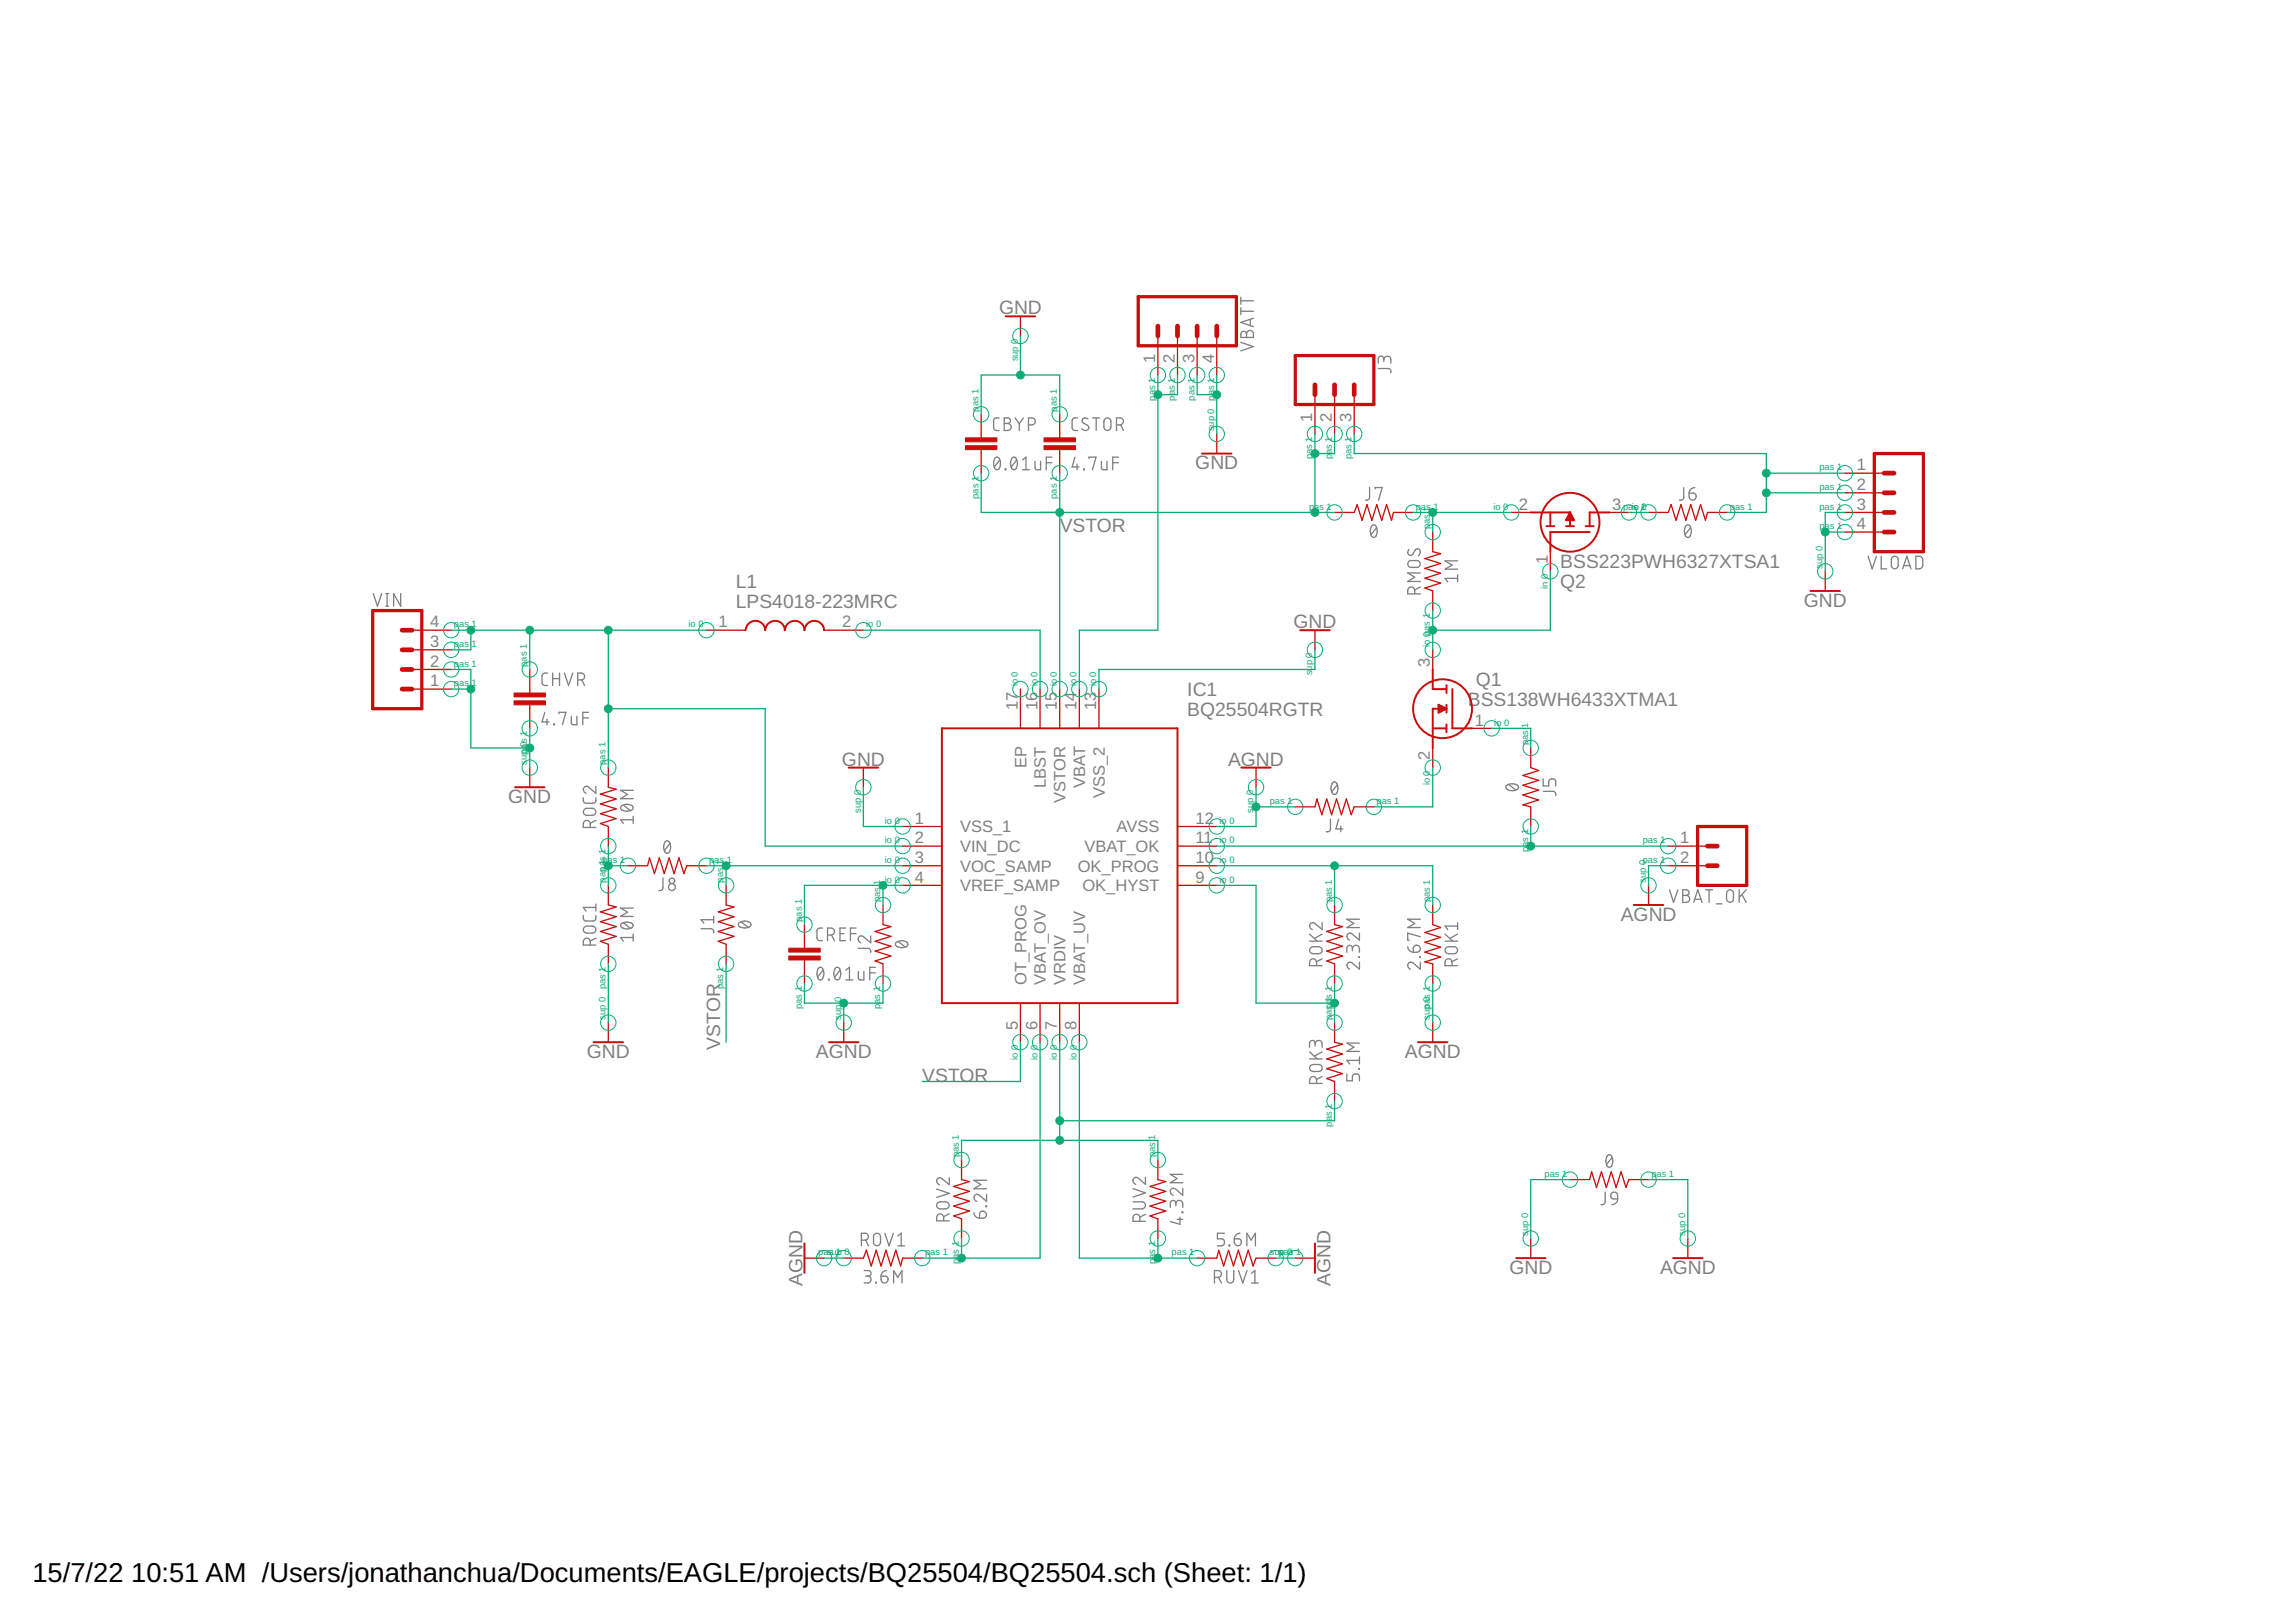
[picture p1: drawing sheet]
<svg xmlns="http://www.w3.org/2000/svg" width="297mm" height="210mm" viewBox="0 0 297 210" stroke-linecap="round" stroke-linejoin="round" font-family="sans-serif">
<defs><g id="words">
<g font-size="3.5">
<text x="4.2" y="204.7">15/7/22</text>
<text x="17" y="204.7">10:51 AM /Users/jonathanchua/Documents/EAGLE/projects/BQ25504/BQ25504.sch (Sheet: 1/1)</text>
</g>
<g font-size="2.5" fill="#808080">
<text x="129.2" y="40.7">GND</text>
<text x="154.6" y="60.7">GND</text>
<text x="137.1" y="68.9">VSTOR</text>
<text x="95.2" y="76.1">L1</text>
<text x="201.9" y="73.6">BSS223PWH6327XTSA1</text>
<text x="201.9" y="76.1">Q2</text>
<text x="95.2" y="78.6">LPS4018-223MRC</text>
<text x="167.3" y="81.3">GND</text>
<text x="233.4" y="78.5">GND</text>
<text x="190.9" y="88.8">Q1</text>
<text x="153.6" y="92.6">BQ25504RGTR</text>
<text x="153.6" y="90.1">IC1</text>
<text x="189.9" y="91.3">BSS138WH6433XTMA1</text>
<text x="108.9" y="99.1">GND</text>
<text x="158.9" y="99.1">AGND</text>
<text x="65.8" y="103.9">GND</text>
<text x="209.7" y="119.1">AGND</text>
<text x="75.9" y="136.9">GND</text>
<text x="93.2" y="135.8" transform="rotate(-90 93.2 135.8)">VSTOR</text>
<text x="105.6" y="136.9">AGND</text>
<text x="181.8" y="136.9">AGND</text>
<text x="119.3" y="140">VSTOR</text>
<text x="103.8" y="166.4" transform="rotate(-90 103.8 166.4)">AGND</text>
<text x="172.1" y="166.4" transform="rotate(-90 172.1 166.4)">AGND</text>
<text x="195.3" y="164.8">GND</text>
<text x="214.8" y="164.8">AGND</text>
</g>
<g font-size="2.1" fill="#808080">
<text x="149.4" y="47" transform="rotate(-90 149.4 47)">1</text>
<text x="152" y="47" transform="rotate(-90 152 47)">2</text>
<text x="154.5" y="47" transform="rotate(-90 154.5 47)">3</text>
<text x="157.1" y="47" transform="rotate(-90 157.1 47)">4</text>
<text x="169.8" y="54.6" transform="rotate(-90 169.8 54.6)">1</text>
<text x="172.3" y="54.6" transform="rotate(-90 172.3 54.6)">2</text>
<text x="174.8" y="54.6" transform="rotate(-90 174.8 54.6)">3</text>
<text x="196.5" y="66">2</text>
<text x="208.6" y="66">3</text>
<text x="240.2" y="60.9">1</text>
<text x="240.2" y="63.4">2</text>
<text x="240.2" y="66">3</text>
<text x="240.2" y="68.5">4</text>
<text x="200.2" y="72.9" transform="rotate(-90 200.2 72.9)">1</text>
<text x="55.6" y="83.7">3</text>
<text x="55.6" y="81.2">4</text>
<text x="92.9" y="81.2">1</text>
<text x="109" y="81.2">2</text>
<text x="55.6" y="88.8">1</text>
<text x="55.6" y="86.3">2</text>
<text x="185" y="86.3" transform="rotate(-90 185 86.3)">3</text>
<text x="131.7" y="91.9" transform="rotate(-90 131.7 91.9)">17</text>
<text x="134.2" y="91.9" transform="rotate(-90 134.2 91.9)">16</text>
<text x="136.7" y="91.9" transform="rotate(-90 136.7 91.9)">15</text>
<text x="139.3" y="91.9" transform="rotate(-90 139.3 91.9)">14</text>
<text x="141.8" y="91.9" transform="rotate(-90 141.8 91.9)">13</text>
<text x="190.8" y="93.9">1</text>
<text x="132.8" y="99.4" transform="rotate(-90 132.8 99.4)">EP</text>
<text x="135.3" y="101.9" transform="rotate(-90 135.3 101.9)">LBST</text>
<text x="185" y="98.3" transform="rotate(-90 185 98.3)">2</text>
<text x="118.3" y="106.6">1</text>
<text x="124.2" y="107.7">VSS_1</text>
<text x="137.9" y="103.9" transform="rotate(-90 137.9 103.9)">VSTOR</text>
<text x="140.4" y="102" transform="rotate(-90 140.4 102)">VBAT</text>
<text x="142.9" y="103.2" transform="rotate(-90 142.9 103.2)">VSS_2</text>
<text x="144.5" y="107.7">AVSS</text>
<text x="154.7" y="106.6">12</text>
<text x="118.3" y="109.1">2</text>
<text x="118.3" y="111.7">3</text>
<text x="124.2" y="110.3">VIN_DC</text>
<text x="124.2" y="112.8">VOC_SAMP</text>
<text x="139.4" y="112.8">OK_PROG</text>
<text x="140.3" y="110.3">VBAT_OK</text>
<text x="154.7" y="109.1">11</text>
<text x="154.7" y="111.7">10</text>
<text x="217.4" y="109.1">1</text>
<text x="217.4" y="111.7">2</text>
<text x="118.3" y="114.2">4</text>
<text x="124.2" y="115.3">VREF_SAMP</text>
<text x="140" y="115.3">OK_HYST</text>
<text x="154.7" y="114.2">9</text>
<text x="132.8" y="127.5" transform="rotate(-90 132.8 127.5)">OT_PROG</text>
<text x="135.3" y="127.5" transform="rotate(-90 135.3 127.5)">VBAT_OV</text>
<text x="137.9" y="127.5" transform="rotate(-90 137.9 127.5)">VRDIV</text>
<text x="140.4" y="127.5" transform="rotate(-90 140.4 127.5)">VBAT_UV</text>
<text x="131.7" y="133.3" transform="rotate(-90 131.7 133.3)">5</text>
<text x="134.2" y="133.3" transform="rotate(-90 134.2 133.3)">6</text>
<text x="136.7" y="133.3" transform="rotate(-90 136.7 133.3)">7</text>
<text x="139.3" y="133.3" transform="rotate(-90 139.3 133.3)">8</text>
</g>
<g font-size="1.2" fill="#0dab76">
<text x="131.7" y="46.8" transform="rotate(-90 131.7 46.8)">sup 0</text>
<text x="126.6" y="53.3" transform="rotate(-90 126.6 53.3)">pas 1</text>
<text x="136.7" y="53.3" transform="rotate(-90 136.7 53.3)">pas 1</text>
<text x="149.4" y="51.8" transform="rotate(-90 149.4 51.8)">pas 1</text>
<text x="152" y="51.8" transform="rotate(-90 152 51.8)">pas 1</text>
<text x="154.5" y="51.8" transform="rotate(-90 154.5 51.8)">pas 1</text>
<text x="157.1" y="51.8" transform="rotate(-90 157.1 51.8)">pas 1</text>
<text x="157.1" y="55.8" transform="rotate(-90 157.1 55.8)">sup 0</text>
<text x="169.8" y="59.5" transform="rotate(-90 169.8 59.5)">pas 1</text>
<text x="172.3" y="59.5" transform="rotate(-90 172.3 59.5)">pas 1</text>
<text x="174.8" y="59.5" transform="rotate(-90 174.8 59.5)">pas 1</text>
<text x="126.6" y="64.5" transform="rotate(-90 126.6 64.5)">pas 1</text>
<text x="136.7" y="64.5" transform="rotate(-90 136.7 64.5)">pas 1</text>
<text x="169.4" y="66">pas 1</text>
<text x="183.2" y="66">pas 1</text>
<text x="193.2" y="66">io 0</text>
<text x="210" y="66">pais 0</text>
<text x="211.4" y="66">o 1</text>
<text x="223.8" y="66">pas 1</text>
<text x="235.4" y="60.9">pas 1</text>
<text x="235.4" y="63.4">pas 1</text>
<text x="235.4" y="66">pas 1</text>
<text x="185" y="68.5" transform="rotate(-90 185 68.5)">pas</text>
<text x="185" y="66.2" transform="rotate(-90 185 66.2)">1</text>
<text x="235.4" y="68.5">pas 1</text>
<text x="200.2" y="76.2" transform="rotate(-90 200.2 76.2)">in 0</text>
<text x="235.8" y="73.6" transform="rotate(-90 235.8 73.6)">sup 0</text>
<text x="58.7" y="83.7">pas</text>
<text x="58.7" y="81.2">pas 1</text>
<text x="61" y="83.7">1</text>
<text x="89.1" y="81.2">io 0</text>
<text x="112.1" y="81.2">io 0</text>
<text x="185" y="83.7" transform="rotate(-90 185 83.7)">io 0pas 1</text>
<text x="58.7" y="88.8">pas</text>
<text x="58.7" y="86.3">pas 1</text>
<text x="61" y="88.8">1</text>
<text x="68.2" y="86.3" transform="rotate(-90 68.2 86.3)">pas 1</text>
<text x="131.7" y="88.8" transform="rotate(-90 131.7 88.8)">io 0</text>
<text x="134.2" y="88.8" transform="rotate(-90 134.2 88.8)">io 0</text>
<text x="136.7" y="88.8" transform="rotate(-90 136.7 88.8)">io 0</text>
<text x="139.3" y="88.8" transform="rotate(-90 139.3 88.8)">io 0</text>
<text x="141.8" y="88.8" transform="rotate(-90 141.8 88.8)">io 0</text>
<text x="169.8" y="87.4" transform="rotate(-90 169.8 87.4)">sup 0</text>
<text x="193.3" y="93.9">io 0</text>
<text x="197.7" y="94.2" transform="rotate(-90 197.7 94.2)">1</text>
<text x="68.2" y="99" transform="rotate(-90 68.2 99)">suppa0s 1</text>
<text x="78.3" y="99" transform="rotate(-90 78.3 99)">pas 1</text>
<text x="185" y="101.6" transform="rotate(-90 185 101.6)">io 0</text>
<text x="197.7" y="96.4" transform="rotate(-90 197.7 96.4)">pas</text>
<text x="111.3" y="105.2" transform="rotate(-90 111.3 105.2)">sup 0</text>
<text x="114.5" y="106.6">io 0</text>
<text x="157.8" y="106.6">io 0</text>
<text x="162.1" y="105.2" transform="rotate(-90 162.1 105.2)">sup 0</text>
<text x="164.3" y="104.1">pas 1</text>
<text x="178.1" y="104.1">pas 1</text>
<text x="77.9" y="111.7">pas 1</text>
<text x="91.7" y="111.7">pas 1</text>
<text x="93.6" y="111.9" transform="rotate(-90 93.6 111.9)">1</text>
<text x="114.5" y="109.1">io 0</text>
<text x="114.5" y="111.7">io 0</text>
<text x="157.8" y="109.1">io 0</text>
<text x="157.8" y="111.7">io 0</text>
<text x="197.7" y="110.2" transform="rotate(-90 197.7 110.2)">pas 1</text>
<text x="212.5" y="109.1">pas 1</text>
<text x="212.5" y="111.7">pas 1</text>
<text x="78.3" y="114.2" transform="rotate(-90 78.3 114.2)">paspa1s 1</text>
<text x="93.6" y="114.2" transform="rotate(-90 93.6 114.2)">pas</text>
<text x="103.7" y="119.3" transform="rotate(-90 103.7 119.3)">pas 1</text>
<text x="113.9" y="116.8" transform="rotate(-90 113.9 116.8)">pas</text>
<text x="113.9" y="114.5" transform="rotate(-90 113.9 114.5)">1</text>
<text x="114.5" y="114.2">io 0</text>
<text x="157.8" y="114.2">io 0</text>
<text x="172.3" y="116.8" transform="rotate(-90 172.3 116.8)">pas 1</text>
<text x="185" y="116.8" transform="rotate(-90 185 116.8)">pas 1</text>
<text x="212.9" y="114.2" transform="rotate(-90 212.9 114.2)">sup 0</text>
<text x="78.3" y="132" transform="rotate(-90 78.3 132)">sup 0</text>
<text x="78.3" y="128" transform="rotate(-90 78.3 128)">pas 1</text>
<text x="93.6" y="128" transform="rotate(-90 93.6 128)">pas 1</text>
<text x="103.7" y="130.6" transform="rotate(-90 103.7 130.6)">pas 1</text>
<text x="108.8" y="132" transform="rotate(-90 108.8 132)">sup</text>
<text x="108.8" y="129.7" transform="rotate(-90 108.8 129.7)">0</text>
<text x="113.9" y="130.6" transform="rotate(-90 113.9 130.6)">pas 1</text>
<text x="172.3" y="132" transform="rotate(-90 172.3 132)">paspa1s 1</text>
<text x="185" y="132" transform="rotate(-90 185 132)">suppa0s 1</text>
<text x="131.7" y="137.2" transform="rotate(-90 131.7 137.2)">io 0</text>
<text x="134.2" y="137.2" transform="rotate(-90 134.2 137.2)">io 0</text>
<text x="136.7" y="137.2" transform="rotate(-90 136.7 137.2)">io 0</text>
<text x="139.3" y="137.2" transform="rotate(-90 139.3 137.2)">io 0</text>
<text x="124" y="149.8" transform="rotate(-90 124 149.8)">pas 1</text>
<text x="149.4" y="149.8" transform="rotate(-90 149.4 149.8)">pas</text>
<text x="149.4" y="147.5" transform="rotate(-90 149.4 147.5)">1</text>
<text x="172.3" y="145.8" transform="rotate(-90 172.3 145.8)">pas 1</text>
<text x="199.8" y="152.3">pas 1</text>
<text x="213.6" y="152.3">pas 1</text>
<text x="197.7" y="159.9" transform="rotate(-90 197.7 159.9)">sup 0</text>
<text x="218" y="159.9" transform="rotate(-90 218 159.9)">sup 0</text>
<text x="105.9" y="162.5">passu1</text>
<text x="108.3" y="162.5">p 0</text>
<text x="119.7" y="162.5">pas 1</text>
<text x="124" y="163.6" transform="rotate(-90 124 163.6)">pas 1</text>
<text x="149.4" y="163.6" transform="rotate(-90 149.4 163.6)">pas 1</text>
<text x="151.6" y="162.5">pas 1</text>
<text x="164.3" y="162.5">suppa0s 1</text>
</g>
</g></defs>
<g fill="none" stroke="#808080" stroke-width=".17">
<path d="M160.5 38.5v.9M160.5 39.8v.9M160.5 38.9h1.7M128.7 59.3a.34 .34 0 0 1 .6 .1 1.08 1.08 0 0 1-.2 1.3 .34 .34 0 0 1-.4-.1 1.41 1.41 0 0 1 0-1.3zM129.3 54.1h-.4a.36 .36 0 0 0-.4 .3v1a.36 .36 0 0 0 .4 .3h.4M129.3 59.5l-.7 .9M129.9 54.1h.5a.36 .36 0 0 1 .3 .3 .36 .36 0 0 1-.3 .4 .46 .46 0 0 1 .4 .5 .46 .46 0 0 1-.4 .4h-.5zM129.9 54.8h.5M130.9 59.3a.32 .32 0 0 1 .6 .1 1.12 1.12 0 0 1-.2 1.3 .32 .32 0 0 1-.4-.1 1.26 1.26 0 0 1 0-1.3zM131.3 54.1l.6 .7M131.6 59.5l-.8 .9M131.9 54.8v.9"/>
<path d="M132.3 59.5l.4-.3v1.6M132.4 54.1l-.5 .7M133.1 55h.4a.46 .46 0 0 0 .4-.5 .46 .46 0 0 0-.4-.4h-.4v1.6M133.9 59.7v.9l.3 .2h.4v-1.1M135.4 59.9h.7M136.1 59.2h-.7v1.6M139.1 59.2l-.4 1.2h.9M139.4 54.1h-.3a.36 .36 0 0 0-.4 .3v1a.36 .36 0 0 0 .4 .3h.3M140.8 54.2a.42 .42 0 0 0-.6-.1 .42 .42 0 0 0-.2 .5l.7 .4a.38 .38 0 0 1 .1 .5 .38 .38 0 0 1-.5 .2l-.3-.2M140.9 59.3v-.1h.9l-.5 1.6M141.4 54.1h.9M141.8 54.1v1.6"/>
<path d="M142.5 59.7v.9l.2 .2h.5v-1.1M143 54.2a.45 .45 0 0 1 .4-.1 .45 .45 0 0 1 .3 .4v.7a.46 .46 0 0 1-.4 .5 .46 .46 0 0 1-.5-.5v-.7zM144 59.9h.7M144.4 55h.5a.46 .46 0 0 0 .5-.5 .46 .46 0 0 0-.5-.4h-.5v1.6M144.7 59.2h-.7v1.6M145 55l.4 .7M160.5 44.3l1.7 .6-1.7 .5M160.5 40.3h1.7M160.6 43a.37 .37 0 0 1 .4-.1 .37 .37 0 0 1 .3 .3 .44 .44 0 0 1 .4-.4 .44 .44 0 0 1 .5 .4v.5h-1.7v-.5zM161.3 43.2v.5M161.8 41.3v.8M162.2 41.2l-1.7 .5 1.7 .6"/>
<path d="M178.3 47.7h1.3a.41 .41 0 0 1 .3 .5M179 46.5a.46 .46 0 0 1 .5-.4 .46 .46 0 0 1 .4 .4v.5M179 46.8v-.4a.36 .36 0 0 0-.3-.3 .36 .36 0 0 0-.4 .3v.6M48.3 76.8l.5 1.6 .6-1.6M49.9 78.4h.4M49.9 76.8h.4M50.1 76.8v1.6M51.8 76.8v1.6l-.9-1.6v1.6M130 60.7h.1v.1h-.1zM132.3 60.8h.9M139.3 60.1v.7M140.2 60.7h.1v.1h-.1z"/>
<path d="M177.2 63.1v1.3a.4 .4 0 0 1-.5 .3M177.5 68a.34 .34 0 0 1 .6 .2 1.19 1.19 0 0 1-.2 1.3 .32 .32 0 0 1-.5-.2 1.26 1.26 0 0 1 .1-1.3zM177.9 63.3v-.2h.9l-.4 1.6M178.1 68.3l-.7 .9M182.2 72.7a1.65 1.65 0 0 1 1.3-.1 .45 .45 0 0 1 .2 .5 .45 .45 0 0 1-.4 .3h-.7a.45 .45 0 0 1-.4-.2 .45 .45 0 0 1 0-.5zM182.3 71.1a.43 .43 0 0 0-.2 .5 .43 .43 0 0 0 .5 .3l.5-.7a.38 .38 0 0 1 .5-.1 .38 .38 0 0 1 .1 .5l-.2 .3M183 76.9v-.5a.46 .46 0 0 0-.4-.4 .46 .46 0 0 0-.5 .4v.5h1.6M183.7 76l-.7 .3M183.7 74.1h-1.6l.9 .6-.9 .5h1.6M188.6 74.8h-1.7l.4 .5M188.6 74.4v.9M188.6 72.6h-1.7l1 .5-1 .6h1.7"/>
<path d="M217.8 63.1v1.3a.41 .41 0 0 1-.5 .3M218.1 68a.32 .32 0 0 1 .6 .2 1.15 1.15 0 0 1-.2 1.3 .36 .36 0 0 1-.5-.2 1.34 1.34 0 0 1 .1-1.3zM218.5 63.8h.6a.45 .45 0 0 1 .3 .5 .45 .45 0 0 1-.5 .4 .45 .45 0 0 1-.4-.4zM218.7 68.3l-.7 .9M219.3 63.1a.73 .73 0 0 0-.8 .7M241.7 72l.5 1.6 .6-1.6M243.4 72v1.6h.7M244.8 72.1a.44 .44 0 0 1 .5-.1 .44 .44 0 0 1 .3 .4v.8a.44 .44 0 0 1-.5 .4 .44 .44 0 0 1-.4-.4v-.8zM246.1 73.6l.6-1.6 .5 1.6M246.3 73.2h.8M247.9 72h.4a.43 .43 0 0 1 .5 .4v.8a.47 .47 0 0 1-.5 .4h-.4zM70.5 92.2l-.4 1.2h.9"/>
<path d="M70.8 93.1v.7M70.8 87.1h-.3a.36 .36 0 0 0-.4 .4v.8a.36 .36 0 0 0 .4 .4h.3M71.5 87.1v1.6M71.5 87.8h.9M71.6 93.7h.1v.1h-.1zM72.3 92.4v-.2h.9l-.4 1.6M72.4 87.1v1.6M73 87.1l.6 1.6 .5-1.6M73.9 92.7v.9l.3 .2h.4v-1.1M74.7 88h.5a.44 .44 0 0 0 .4-.5 .44 .44 0 0 0-.4-.4h-.5v1.6M75.3 88l.3 .7M75.4 92.9h.7"/>
<path d="M76.1 92.2h-.7v1.6M75.5 103.2v.4a.36 .36 0 0 0 .3 .3h.9a.36 .36 0 0 0 .4-.3v-.4M75.5 118.5v.3a.36 .36 0 0 0 .3 .4h.9a.36 .36 0 0 0 .4-.4v-.3M75.6 104.8a1.3 1.3 0 0 1 1.2-.2 .45 .45 0 0 1 .3 .6 .45 .45 0 0 1-.5 .3h-.7a.44 .44 0 0 1-.4-.3 .44 .44 0 0 1 .1-.4zM75.6 120a1.3 1.3 0 0 1 1.2-.1 .45 .45 0 0 1 .3 .5 .45 .45 0 0 1-.5 .4h-.7a.44 .44 0 0 1-.4-.3 .44 .44 0 0 1 .1-.5zM76.4 107.1v-.5a.46 .46 0 0 0-.5-.4 .46 .46 0 0 0-.4 .4v.5h1.6M77.1 101.7v1l-.9-.8a.44 .44 0 0 0-.7 .1 .44 .44 0 0 0 .3 .7M77.1 106.2l-.7 .3M77.1 117v.9M77.1 117.4h-1.6l.3 .5M80.4 104.3a1.21 1.21 0 0 1 1.5 .1 .34 .34 0 0 1-.2 .5 1.16 1.16 0 0 1-1.4-.2zM80.4 119.5a1.21 1.21 0 0 1 1.5 .1 .32 .32 0 0 1-.2 .5 1.12 1.12 0 0 1-1.4-.2v-.1z"/>
<path d="M80.6 104.2l1 .7M80.6 119.4l1 .7M81.9 106.1h-1.6l.3 .5M81.9 105.6v1M81.9 102.3h-1.6l.9 .5-.9 .6h1.6M81.9 117.5h-1.6l.9 .5-.9 .6h1.6M85.8 113.6v1.3a.4 .4 0 0 1-.6 .4M86.1 108.9a.34 .34 0 0 1 .5 .1 1.21 1.21 0 0 1-.2 1.4 .32 .32 0 0 1-.4-.2 1.26 1.26 0 0 1 .1-1.3zM86.7 109.2l-.7 .9M92.3 118.6v.9M92.3 119h-1.6l.4 .5M95.6 119.4a1.21 1.21 0 0 1 1.5 .1 .34 .34 0 0 1-.2 .5 1.21 1.21 0 0 1-1.4-.2z"/>
<path d="M95.9 119.3l.9 .7M171 119.4v.9l-.9-.8a.44 .44 0 0 0-.6 .2 .44 .44 0 0 0 .3 .6M172.1 106v1.3a.41 .41 0 0 1-.5 .3M172.4 101.3a.33 .33 0 0 1 .6 .1 1.21 1.21 0 0 1-.2 1.4 .32 .32 0 0 1-.5-.2 1.26 1.26 0 0 1 .1-1.3zM173 101.6l-.7 .8M173.2 106l-.4 1.3h.9M173.5 106.9v.7M175.9 119h-1.7l1 .5-1 .5h1.7M183.7 119h-1.6l.9 .5-.9 .5h1.6M188.6 119.4v.9M188.6 119.8h-1.7l.4 .5M194.9 101.6a1.3 1.3 0 0 1 1.5 .1 .56 .56 0 0 1-.8 .6 .71 .71 0 0 1-.8-.4z"/>
<path d="M195.2 101.5l.9 .7M199.6 102.4h1.3a.41 .41 0 0 1 .4 .6M199.6 100.8v.9h.8v-.5a.46 .46 0 0 1 .4-.4 .46 .46 0 0 1 .5 .4v.5M216 115.1l.5 1.7 .6-1.7M217.7 115.1h.5a.36 .36 0 0 1 .3 .4 .36 .36 0 0 1-.3 .4 .46 .46 0 0 1 .4 .4 .46 .46 0 0 1-.4 .5h-.5zM217.7 115.9h.5M219.1 116.8l.5-1.7 .6 1.7M219.2 116.4h.8M220.7 115.1h.9M221.1 115.1v1.7M222 117h.8M223.5 115.3a.44 .44 0 0 1 .5-.1 .44 .44 0 0 1 .3 .4v.7a.44 .44 0 0 1-.5 .5 .44 .44 0 0 1-.4-.5v-.9z"/>
<path d="M225 115.1v1.7M225.4 115.8l.5 1M225.9 115.1l-.9 1M76.4 122.3v-.4a.46 .46 0 0 0-.5-.5 .46 .46 0 0 0-.4 .5v.4h1.6M77.1 121.4l-.7 .4M81.9 120.9v.9M81.9 121.3h-1.6l.3 .5M90.7 120.2h1.3a.4 .4 0 0 1 .3 .5M105.9 125.3a.32 .32 0 0 1 .5 .1 1.17 1.17 0 0 1-.1 1.4 .34 .34 0 0 1-.5-.2 1.34 1.34 0 0 1 .1-1.3zM106.4 120.1h-.4a.36 .36 0 0 0-.3 .4v.9a.36 .36 0 0 0 .3 .3h.4M106.5 125.5l-.7 .9M107.1 121h.4a.46 .46 0 0 0 .5-.4 .46 .46 0 0 0-.5-.5h-.4v1.6"/>
<path d="M107.2 126.7l.1 .1zM107.6 121l.3 .7M108.1 125.3a.34 .34 0 0 1 .5 .1 1.21 1.21 0 0 1-.1 1.4 .32 .32 0 0 1-.5-.2 1.26 1.26 0 0 1 .1-1.3zM108.7 120.8h.5M108.7 125.5l-.7 .9M109.4 120.1h-.7v1.6h.7M109.4 126.8h.9M109.4 125.5l.5-.3v1.6M110 120.8h.7M110.7 120.1h-.7v1.6M111 122.7h1.3a.4 .4 0 0 1 .3 .6M111 125.7l.1 .9 .2 .2h.5v-1.1"/>
<path d="M112.5 125.9h.7M112.6 121.1v.9l-.9-.8a.44 .44 0 0 0-.7 .2 .44 .44 0 0 0 .4 .6M113.2 125.2h-.7v1.6M116 121.9a1.18 1.18 0 0 1 1.4 .1 .36 .36 0 0 1-.2 .5 1.21 1.21 0 0 1-1.3-.2zM116.2 121.8l.9 .8M169.4 121.8h1.6M169.4 120.9l1 .9M169.4 137h1.6M169.4 136.1l1 .9M169.6 122.7a1.3 1.3 0 0 1 1.2-.1 .45 .45 0 0 1 .2 .5 .45 .45 0 0 1-.4 .3h-.7a.44 .44 0 0 1-.4-.2 .44 .44 0 0 1 .1-.5zM169.6 137.9a1.46 1.46 0 0 1 1.2-.1 .45 .45 0 0 1 .2 .5 .45 .45 0 0 1-.4 .4h-.7a.45 .45 0 0 1-.4-.3 .45 .45 0 0 1 .1-.5zM170.1 135.1a.46 .46 0 0 1 .5-.5 .46 .46 0 0 1 .4 .5v.4"/>
<path d="M170.1 135.4v-.4a.36 .36 0 0 0-.3-.4 .36 .36 0 0 0-.4 .4v.5M170.3 125v-.5a.46 .46 0 0 0-.4-.4 .46 .46 0 0 0-.5 .4v.5h1.6M171 124.1l-.7 .3M171 120.9l-.9 .5M171 139.3l-.7 .4M171 136.1l-.9 .6M174.2 139v.9h.8v-.6a.47 .47 0 0 1 .4-.3 .47 .47 0 0 1 .5 .3v.6M175 122.8a.46 .46 0 0 1 .4-.5 .46 .46 0 0 1 .5 .5v.4M175 123v-.3a.36 .36 0 0 0-.4-.4 .36 .36 0 0 0-.4 .4v.5M175.8 123.8l.1 .1zM175.8 138.3l.1 .1zM175.9 124.5v.9l-.9-.7a.44 .44 0 0 0-.7 .1 .44 .44 0 0 0 .3 .6"/>
<path d="M175.9 120.8v.9l-.9-.8a.44 .44 0 0 0-.7 .1 .44 .44 0 0 0 .3 .7M175.9 136.8v.9M175.9 137.2h-1.7l.4 .5M175.9 135h-1.7l1 .5-1 .6h1.7M182.1 122.5a.74 .74 0 0 0 .7 .7M182.9 122.4a.47 .47 0 0 1 .8 .2 .47 .47 0 0 1-.4 .6h-.5v-.5zM183.7 123.8v.1zM183.7 124.5v.9l-.9-.7a.44 .44 0 0 0-.7 .1 .44 .44 0 0 0 .4 .6M183.7 121.2l-1.6-.4v.9h.2M186.9 121.8h1.7M186.9 120.9l1 .9M187.1 122.7a1.39 1.39 0 0 1 1.2-.1 .45 .45 0 0 1 .3 .5 .45 .45 0 0 1-.5 .3h-.7a.45 .45 0 0 1-.4-.2 .45 .45 0 0 1 .1-.5z"/>
<path d="M187.9 125v-.5a.46 .46 0 0 0-.5-.4 .46 .46 0 0 0-.5 .4v.5h1.7M188.6 124.1l-.7 .3M188.6 120.9l-1 .5M113.1 159.7a.46 .46 0 0 1 .5-.1 .46 .46 0 0 1 .3 .4v.8a.46 .46 0 0 1-.4 .4 .46 .46 0 0 1-.5-.4v-.8zM114.5 159.6l.5 1.6 .6-1.6M116.1 160l.5-.4v1.6M121.2 153.9l1.6 .5-1.6 .6M121.3 155.7a1.46 1.46 0 0 1 1.2-.1 .45 .45 0 0 1 .3 .5 .45 .45 0 0 1-.5 .3h-.7a.45 .45 0 0 1-.4-.2 .45 .45 0 0 1 .1-.5zM122.1 158v-.5a.46 .46 0 0 0-.5-.4 .46 .46 0 0 0-.4 .4v.5h1.6M122.8 152.4v.9l-.9-.8a.44 .44 0 0 0-.7 .2 .44 .44 0 0 0 .3 .6M122.8 157.1l-.7 .3M126 156.9a.7 .7 0 0 0 .7 .7"/>
<path d="M126.8 156.8a.46 .46 0 0 1 .8 .2 .46 .46 0 0 1-.4 .6h-.5v-.5zM127.5 156.1h.1h-.1zM127.6 154.6v.9l-.9-.8a.45 .45 0 0 0-.7 .1 .45 .45 0 0 0 .4 .7M127.6 152.7h-1.6l.9 .6-.9 .5h1.6M146.6 155.5h1.1a.46 .46 0 0 1 .5 .5 .46 .46 0 0 1-.5 .4h-1.1M146.6 153.8l1.6 .6-1.6 .5M147.5 158.1v-.5a.44 .44 0 0 0-.5-.5 .44 .44 0 0 0-.4 .5v.5h1.6M148.2 152.4v.9l-.9-.8a.45 .45 0 0 0-.7 .1 .45 .45 0 0 0 .3 .7M148.2 157.1l-.7 .4M152.1 155.8a.44 .44 0 0 1 .5-.5 .44 .44 0 0 1 .4 .5v.5M152.1 156.1v-.4a.36 .36 0 0 0-.3-.4 .36 .36 0 0 0-.4 .4v.6M152.3 157.8h.7"/>
<path d="M152.7 157.5v.9l-1.3-.3M152.9 156.8l.1 .1zM153 153.8v.9l-.9-.8a.45 .45 0 0 0-.7 .2 .45 .45 0 0 0 .4 .6M153 152h-1.6l.9 .5-.9 .6h1.6M158.4 159.6h-.9v.7h.6a.46 .46 0 0 1 .3 .5 .46 .46 0 0 1-.3 .4h-.6M160.4 159.6a.73 .73 0 0 0-.7 .7M170.3 140.2v-.4a.46 .46 0 0 0-.4-.5 .46 .46 0 0 0-.5 .5v.4h1.6M207.7 154.3v1.2a.4 .4 0 0 1-.6 .4M208 149.5a.32 .32 0 0 1 .5 .2 1.15 1.15 0 0 1-.2 1.3 .36 .36 0 0 1-.4-.2 1.34 1.34 0 0 1 .1-1.3zM208.5 154.4a.44 .44 0 0 1 .5-.1 .44 .44 0 0 1 .3 .4v.5h-.6a.43 .43 0 0 1-.3-.3 .43 .43 0 0 1 .1-.5zM208.6 149.8l-.8 .9M209.3 155.2a.7 .7 0 0 1-.7 .7"/>
<path d="M111.4 160.5h.5a.44 .44 0 0 0 .5-.5 .44 .44 0 0 0-.5-.4h-.5v1.6M111.8 164.4h.5a.36 .36 0 0 1 .4 .4 .36 .36 0 0 1-.4 .3h-.3M112 160.5l.4 .7M112.2 165.1a.44 .44 0 0 1 .5 .5 .44 .44 0 0 1-.5 .4h-.4M113.3 165.9h.1v.1h-.1zM114 165.1h.5a.45 .45 0 0 1 .4 .5 .45 .45 0 0 1-.5 .4 .45 .45 0 0 1-.4-.4zM114.7 164.4a.7 .7 0 0 0-.7 .7M115.6 166v-1.6l.5 .9 .6-.9v1.6M116.1 161.2h.9M157.1 165.3h.5a.44 .44 0 0 0 .4-.4 .44 .44 0 0 0-.4-.5h-.5v1.6M157.6 165.3l.4 .7M158.7 164.4v1.2a.46 .46 0 0 0 .5 .4 .46 .46 0 0 0 .4-.4v-1.2"/>
<path d="M159 161.1h.1v.1h-.1zM159.7 160.3h.5a.46 .46 0 0 1 .4 .5 .46 .46 0 0 1-.5 .4 .46 .46 0 0 1-.4-.4zM160.2 164.4l.6 1.6 .5-1.6M161.3 161.2v-1.6l.6 .9 .5-.9v1.6M161.9 166h.9M161.9 164.8l.4-.4v1.6"/>
<circle cx="86.9" cy="114.8" r=".45"/>
<circle cx="86.9" cy="114" r=".35"/>
</g>
<g fill="none" stroke="#c90d0c" stroke-width=".25">
<path d="M130.1 40.9h3.8M155.5 58.7h3.8M198 66.3h5.1M200.1 68.1h1M200.6 66.3v1.8M202.6 68.1h1M202.7 67.2h.9M202.8 67h.7M202.9 66.8h.4M203 66.5h.2M203.1 66.3v1.8M203.1 66.3l.5 1h-1z"/>
<path d="M205.1 68.1h1.1M205.7 68.9h-5.1v2.5M208.2 66.3h-2.5v1.8M234.2 76.5h3.8M96.5 81.6a1.27 1.27 0 0 1 1.2-1.3 1.27 1.27 0 0 1 1.3 1.3 1.27 1.27 0 0 1 1.3-1.3 1.27 1.27 0 0 1 1.2 1.3 1.27 1.27 0 0 1 1.3-1.3 1.27 1.27 0 0 1 1.3 1.3 1.27 1.27 0 0 1 1.2-1.3 1.27 1.27 0 0 1 1.3 1.3M109.8 99.3h3.8M121.9 94.3h30.4v35.5h-30.4zM160.6 99.3h3.8M168.2 81.6h3.8M185.4 94.3h1.7M185.4 86.6v2.6h1.7M186.1 91.2l1 .5"/>
<path d="M186.1 91.2v1l1-.5M186.1 92.1h.3M186.1 91.9h.7M186.1 91.7h.9M186.1 91.4h.5M186.1 91.2h.1M187.1 91.7h-1.7v5.1M187.1 88.7v1M187.1 91.2v1M187.1 93.7v1.1M187.9 89.2v5.1h2.5M66.6 101.9h3.8"/>
<path d="M211.4 117.1h3.8M76.8 134.9h3.8M107.3 134.9h3.8M183.5 134.9h3.8M104.1 160.9v3.8M170.1 160.9v3.8M196.2 162.8h3.7M216.5 162.8h3.8"/>
<circle cx="203.1" cy="67.6" r="3.8"/>
<circle cx="186.6" cy="91.7" r="3.8"/>
</g>
<g fill="none" stroke="#c90d0c" stroke-width=".17">
<path d="M126.9 53.6v3.1M126.9 58.2v3M132 40.9v2.6M137.1 53.6v3.1M137.1 58.2v3M149.8 43.5v5M152.3 43.5v5M154.9 43.5v5M157.4 43.5v5M157.4 56.2v2.5M170.1 51.1v5.1M172.7 51.1v5.1"/>
<path d="M175.2 51.1v5.1M172.7 66.3h2.5l.4-1 .6 2 .6-2 .7 2 .6-2 .7 2 .6-2 .6 2 .3-1h2.5M185.4 68.9v2.5l1 .2-2.1 .7 2.1 .6-2.1 .7 2.1 .6-2.1 .6 2.1 .7-2.1 .6 1.1 .4v2.5M195.5 66.3h2.5M200.6 71.4v2.5M208.2 66.3h2.5M213.3 66.3h2.5l.4-1 .6 2 .7-2 .6 2 .6-2 .7 2 .6-2 .6 2 .3-1h2.5M236.1 73.9v2.6M238.7 66.3h5.1M238.7 61.2h5.1M238.7 63.8h5.1M238.7 68.9h5.1"/>
<path d="M53.3 81.6h5.1M53.3 89.2h5.1M53.3 86.6h5.1M53.3 84.1h5.1M68.5 86.6v3.1M68.5 91.2v3.1M68.5 99.3v2.6M78.7 99.3v2.6l1 .2-2 .7 2 .6-2 .6 2 .7-2 .6 2 .6-2 .7 1 .4v2.5M91.4 81.6h5.1M106.6 81.6h5.1M111.7 99.3v2.6M132 89.2v5.1"/>
<path d="M134.6 89.2v5.1M137.1 89.2v5.1M139.6 89.2v5.1M142.2 89.2v5.1M162.5 99.3v2.6M170.1 81.6v2.5M185.4 84.1v2.5M185.4 96.8v2.5M190.4 94.3h2.6M198 96.8v2.5l1.1 .4-2.1 .7 2.1 .6-2.1 .6 2.1 .7-2.1 .6 2.1 .6-2.1 .7 1 .2v2.6M78.7 114.6v2.5l1 .3-2 .6 2 .6-2 .7 2 .6-2 .6 2 .7-2 .6 1 .4v2.5M81.2 112h2.6l.2-1 .7 2.1 .6-2.1 .6 2.1 .7-2.1 .6 2.1 .6-2.1 .7 2.1 .4-1.1h2.5"/>
<path d="M93.9 114.6v2.5l1.1 .3-2.1 .6 2.1 .6-2.1 .7 2.1 .6-2.1 .6 2.1 .7-2.1 .6 1 .4v2.5M104.1 119.7v3M114.2 117.1v2.6l1.1 .2-2.1 .6 2.1 .7-2.1 .6 2.1 .6-2.1 .7 2.1 .6-2.1 .7 1 .3v2.6M116.8 107h5.1M116.8 109.5h5.1M116.8 112h5.1M116.8 114.6h5.1M152.3 107h5.1M152.3 109.5h5.1M152.3 112h5.1M152.3 114.6h5.1M167.6 104.4h2.5l.3-1 .6 2 .6-2 .7 2 .6-2 .6 2 .7-2 .6 2 .4-1h2.5"/>
<path d="M172.7 117.1v2.6l1 .2-2.1 .6 2.1 .7-2.1 .6 2.1 .6-2.1 .7 2.1 .6-2.1 .7 1.1 .3v2.6M185.4 117.1v2.6l1 .3-2.1 .7 2.1 .6-2.1 .6 2.1 .7-2.1 .6 2.1 .6-2.1 .7 1.1 .2v2.6M213.3 114.6v2.5M215.8 109.5h5.1M215.8 112h5.1M78.7 132.3v2.6M104.1 124.2v3.1M109.2 132.3v2.6M132 129.8v5.1M134.6 129.8v5.1M137.1 129.8v5.1M139.6 129.8v5.1"/>
<path d="M172.7 132.3v2.6l1 .2-2.1 .7 2.1 .6-2.1 .6 2.1 .7-2.1 .6 2.1 .6-2.1 .7 1.1 .4v2.5M185.4 132.3v2.6M124.4 150.1v2.6l1 .2-2 .6 2 .7-2 .6 2 .6-2 .7 2 .6-2 .7 1 .3v2.6M149.8 150.1v2.6l1 .2-2 .6 2 .7-2 .6 2 .6-2 .7 2 .6-2 .7 1 .3v2.6M203.1 152.7h2.6l.2-1.1 .6 2.1 .7-2.1 .6 2.1 .6-2.1 .7 2.1 .6-2.1 .7 2.1 .3-1h2.6M104.1 162.8h2.5M109.2 162.8h2.5l.4-1 .6 2 .6-2 .7 2 .6-2 .7 2 .6-2 .6 2 .3-1h2.5M154.9 162.8h2.5l.3-1 .6 2 .6-2 .7 2 .6-2 .6 2 .7-2 .6 2 .4-1h2.5M167.6 162.8h2.5M198 160.3v2.5M218.4 160.3v2.5"/>
</g>
<g fill="#c90d0c" stroke="#c90d0c" stroke-width=".13">
<path d="M66.5 90.7h4.1v.5h-4.1z"/>
<path d="M66.5 89.7h4.1v.5h-4.1z"/>
<path d="M135.1 57.7h4v.5h-4z"/>
<path d="M135.1 56.7h4v.5h-4z"/>
<path d="M124.9 57.7h4.1v.5h-4.1z"/>
<path d="M124.9 56.7h4.1v.5h-4.1z"/>
<path d="M102 123.7h4.1v.5h-4.1z"/>
<path d="M102 122.7h4.1v.5h-4.1z"/>
</g>
<path d="M147.3 38.4h12.7v6.3h-12.7zM167.6 46h10.1v6.3h-10.1zM242.5 58.7h6.3v12.7h-6.3zM48.2 79h6.4v12.7h-6.4zM219.6 107h6.4v7.6h-6.4z" fill="none" stroke="#c90d0c" stroke-width=".42"/>
<g fill="none" stroke="#c90d0c" stroke-width=".61">
<path d="M149.8 42.2v1.3M152.3 42.2v1.3M154.9 42.2v1.3M157.4 42.2v1.3M170.1 49.8v1.3M172.7 49.8v1.3M175.2 49.8v1.3M243.8 66.3h1.2M243.8 63.8h1.2M243.8 61.2h1.2M243.8 68.9h1.2M52 84.1h1.3"/>
<path d="M52 86.6h1.3M52 89.2h1.3M52 81.6h1.3M220.9 112h1.3M220.9 109.5h1.3"/>
</g>
<g fill="none" stroke="#0dab76" stroke-width=".13">
<circle cx="126.9" cy="53.6" r=".99"/>
<circle cx="132" cy="43.5" r=".99"/>
<circle cx="137.1" cy="53.6" r=".99"/>
<circle cx="149.8" cy="48.5" r=".99"/>
<circle cx="152.3" cy="48.5" r=".99"/>
<circle cx="154.9" cy="48.5" r=".99"/>
<circle cx="157.4" cy="56.2" r=".99"/>
<circle cx="157.4" cy="48.5" r=".99"/>
<circle cx="170.1" cy="56.2" r=".99"/>
<circle cx="172.7" cy="56.2" r=".99"/>
<circle cx="175.2" cy="56.2" r=".99"/>
<circle cx="126.9" cy="61.2" r=".99"/>
<circle cx="137.1" cy="61.2" r=".99"/>
<circle cx="172.7" cy="66.3" r=".99"/>
<circle cx="182.8" cy="66.3" r=".99"/>
<circle cx="185.4" cy="68.9" r=".99"/>
<circle cx="185.4" cy="79" r=".99"/>
<circle cx="195.5" cy="66.3" r=".99"/>
<circle cx="200.6" cy="73.9" r=".99"/>
<circle cx="210.7" cy="66.3" r=".99"/>
<circle cx="213.3" cy="66.3" r=".99"/>
<circle cx="223.4" cy="66.3" r=".99"/>
<circle cx="236.1" cy="73.9" r=".99"/>
<circle cx="238.7" cy="63.8" r=".99"/>
<circle cx="238.7" cy="66.3" r=".99"/>
<circle cx="238.7" cy="68.9" r=".99"/>
<circle cx="238.7" cy="61.2" r=".99"/>
<circle cx="58.4" cy="89.2" r=".99"/>
<circle cx="58.4" cy="86.6" r=".99"/>
<circle cx="58.4" cy="84.1" r=".99"/>
<circle cx="58.4" cy="81.6" r=".99"/>
<circle cx="68.5" cy="94.3" r=".99"/>
<circle cx="68.5" cy="99.3" r=".99"/>
<circle cx="68.5" cy="86.6" r=".99"/>
<circle cx="78.7" cy="99.3" r=".99"/>
<circle cx="91.4" cy="81.6" r=".99"/>
<circle cx="111.7" cy="81.6" r=".99"/>
<circle cx="132" cy="89.2" r=".99"/>
<circle cx="134.6" cy="89.2" r=".99"/>
<circle cx="137.1" cy="89.2" r=".99"/>
<circle cx="139.6" cy="89.2" r=".99"/>
<circle cx="142.2" cy="89.2" r=".99"/>
<circle cx="170.1" cy="84.1" r=".99"/>
<circle cx="185.4" cy="99.3" r=".99"/>
<circle cx="185.4" cy="84.1" r=".99"/>
<circle cx="193" cy="94.3" r=".99"/>
<circle cx="198" cy="96.8" r=".99"/>
<circle cx="78.7" cy="109.5" r=".99"/>
<circle cx="78.7" cy="114.6" r=".99"/>
<circle cx="81.2" cy="112" r=".99"/>
<circle cx="91.4" cy="112" r=".99"/>
<circle cx="93.9" cy="114.6" r=".99"/>
<circle cx="104.1" cy="119.7" r=".99"/>
<circle cx="111.7" cy="101.9" r=".99"/>
<circle cx="114.2" cy="117.1" r=".99"/>
<circle cx="116.8" cy="107" r=".99"/>
<circle cx="116.8" cy="109.5" r=".99"/>
<circle cx="116.8" cy="114.6" r=".99"/>
<circle cx="116.8" cy="112" r=".99"/>
<circle cx="157.4" cy="114.6" r=".99"/>
<circle cx="157.4" cy="109.5" r=".99"/>
<circle cx="157.4" cy="112" r=".99"/>
<circle cx="157.4" cy="107" r=".99"/>
<circle cx="162.5" cy="101.9" r=".99"/>
<circle cx="167.6" cy="104.4" r=".99"/>
<circle cx="172.7" cy="117.1" r=".99"/>
<circle cx="177.7" cy="104.4" r=".99"/>
<circle cx="185.4" cy="117.1" r=".99"/>
<circle cx="198" cy="107" r=".99"/>
<circle cx="213.3" cy="114.6" r=".99"/>
<circle cx="215.8" cy="112" r=".99"/>
<circle cx="215.8" cy="109.5" r=".99"/>
<circle cx="78.7" cy="132.3" r=".99"/>
<circle cx="78.7" cy="124.7" r=".99"/>
<circle cx="93.9" cy="124.7" r=".99"/>
<circle cx="104.1" cy="127.3" r=".99"/>
<circle cx="109.2" cy="132.3" r=".99"/>
<circle cx="114.2" cy="127.3" r=".99"/>
<circle cx="132" cy="134.9" r=".99"/>
<circle cx="134.6" cy="134.9" r=".99"/>
<circle cx="137.1" cy="134.9" r=".99"/>
<circle cx="139.6" cy="134.9" r=".99"/>
<circle cx="172.7" cy="127.3" r=".99"/>
<circle cx="172.7" cy="132.3" r=".99"/>
<circle cx="185.4" cy="127.3" r=".99"/>
<circle cx="185.4" cy="132.3" r=".99"/>
<circle cx="124.4" cy="150.1" r=".99"/>
<circle cx="149.8" cy="150.1" r=".99"/>
<circle cx="172.7" cy="142.5" r=".99"/>
<circle cx="203.1" cy="152.7" r=".99"/>
<circle cx="213.3" cy="152.7" r=".99"/>
<circle cx="106.6" cy="162.8" r=".99"/>
<circle cx="109.2" cy="162.8" r=".99"/>
<circle cx="119.3" cy="162.8" r=".99"/>
<circle cx="124.4" cy="160.3" r=".99"/>
<circle cx="149.8" cy="160.3" r=".99"/>
<circle cx="154.9" cy="162.8" r=".99"/>
<circle cx="165" cy="162.8" r=".99"/>
<circle cx="167.6" cy="162.8" r=".99"/>
<circle cx="198" cy="160.3" r=".99"/>
<circle cx="218.4" cy="160.3" r=".99"/>
</g>
<g fill="none" stroke="#0dab76" stroke-width=".17">
<path d="M126.9 53.6v-5.1h10.2v5.1M132 43.5v5M149.8 48.5v33.1h-10.2v7.6M152.3 48.5v2.6h-2.5M154.9 48.5v2.6h2.5M157.4 48.5v7.7M170.1 56.2v10.1M172.7 56.2v2.5h-2.6M175.2 56.2v2.5h53.3v7.6h-5.1M126.9 61.2v5.1h45.8M137.1 61.2v28M182.8 66.3h12.7"/>
<path d="M185.4 66.3v2.6M185.4 79v5.1M200.6 73.9v7.7h-15.2M210.7 66.3h2.6M228.5 61.2h10.2M228.5 63.8h10.2M236.1 68.9h2.6M238.7 66.3h-2.6v7.6M58.4 81.6h33M58.4 86.6h2.5v10.2h7.6M58.4 89.2h2.5M60.9 81.6v2.5h-2.5"/>
<path d="M68.5 81.6v5M68.5 94.3v5M78.7 81.6v17.7M78.7 91.7h20.3v17.8h17.8M111.7 81.6h22.9v7.6M170.1 84.1v2.5h-27.9v2.6M185.4 99.3v5.1h-7.7M193 94.3h5v2.5M78.7 109.5v5.1M78.7 112h2.5M91.4 112h25.4M93.9 112v2.6"/>
<path d="M111.7 101.9v5.1h5.1M114.2 114.6v2.5M116.8 114.6h-12.7v5.1M157.4 109.5h58.4M157.4 112h28v5.1M157.4 114.6h5.1v15.2h10.2M162.5 101.9v5.1h-5.1M162.5 104.4h5.1M172.7 112v5.1M198 107v2.5M215.8 112h-2.5v2.6M78.7 124.7v7.6"/>
<path d="M93.9 124.7v10.2M104.1 127.3v2.5h10.1v-2.5M109.2 129.8v2.5M132 134.9v5.1h-12.7M134.6 134.9v27.9h-15.3M137.1 134.9v12.7M139.6 134.9v27.9h15.3M172.7 127.3v5M185.4 127.3v5M124.4 150.1v-2.5h25.4v2.5M172.7 142.5v2.5h-35.6M203.1 152.7h-5.1v7.6"/>
<path d="M213.3 152.7h5.1v7.6M106.6 162.8h2.6M124.4 160.3v2.5M149.8 160.3v2.5M165 162.8h2.6"/>
</g>
<g fill="#0dab76" stroke="#0dab76" stroke-width=".13">
<circle cx="137.1" cy="66.3" r=".51"/>
<circle cx="170.1" cy="66.3" r=".51"/>
<circle cx="170.1" cy="58.7" r=".51"/>
<circle cx="78.7" cy="81.6" r=".51"/>
<circle cx="78.7" cy="91.7" r=".51"/>
<circle cx="60.9" cy="81.6" r=".51"/>
<circle cx="68.5" cy="81.6" r=".51"/>
<circle cx="78.7" cy="112" r=".51"/>
<circle cx="60.9" cy="89.2" r=".51"/>
<circle cx="68.5" cy="96.8" r=".51"/>
<circle cx="132" cy="48.5" r=".51"/>
<circle cx="157.4" cy="51.1" r=".51"/>
<circle cx="236.1" cy="68.9" r=".51"/>
<circle cx="114.2" cy="114.6" r=".51"/>
<circle cx="137.1" cy="147.6" r=".51"/>
<circle cx="137.1" cy="145" r=".51"/>
<circle cx="124.4" cy="162.8" r=".51"/>
<circle cx="149.8" cy="162.8" r=".51"/>
<circle cx="172.7" cy="129.8" r=".51"/>
<circle cx="172.7" cy="112" r=".51"/>
<circle cx="162.5" cy="104.4" r=".51"/>
<circle cx="109.2" cy="129.8" r=".51"/>
<circle cx="198" cy="109.5" r=".51"/>
<circle cx="185.4" cy="81.6" r=".51"/>
<circle cx="228.5" cy="61.2" r=".51"/>
<circle cx="228.5" cy="63.8" r=".51"/>
<circle cx="149.8" cy="51.1" r=".51"/>
<circle cx="185.4" cy="66.3" r=".51"/>
<circle cx="93.9" cy="112" r=".51"/>
</g>
<use href="#words"/>
</svg>
